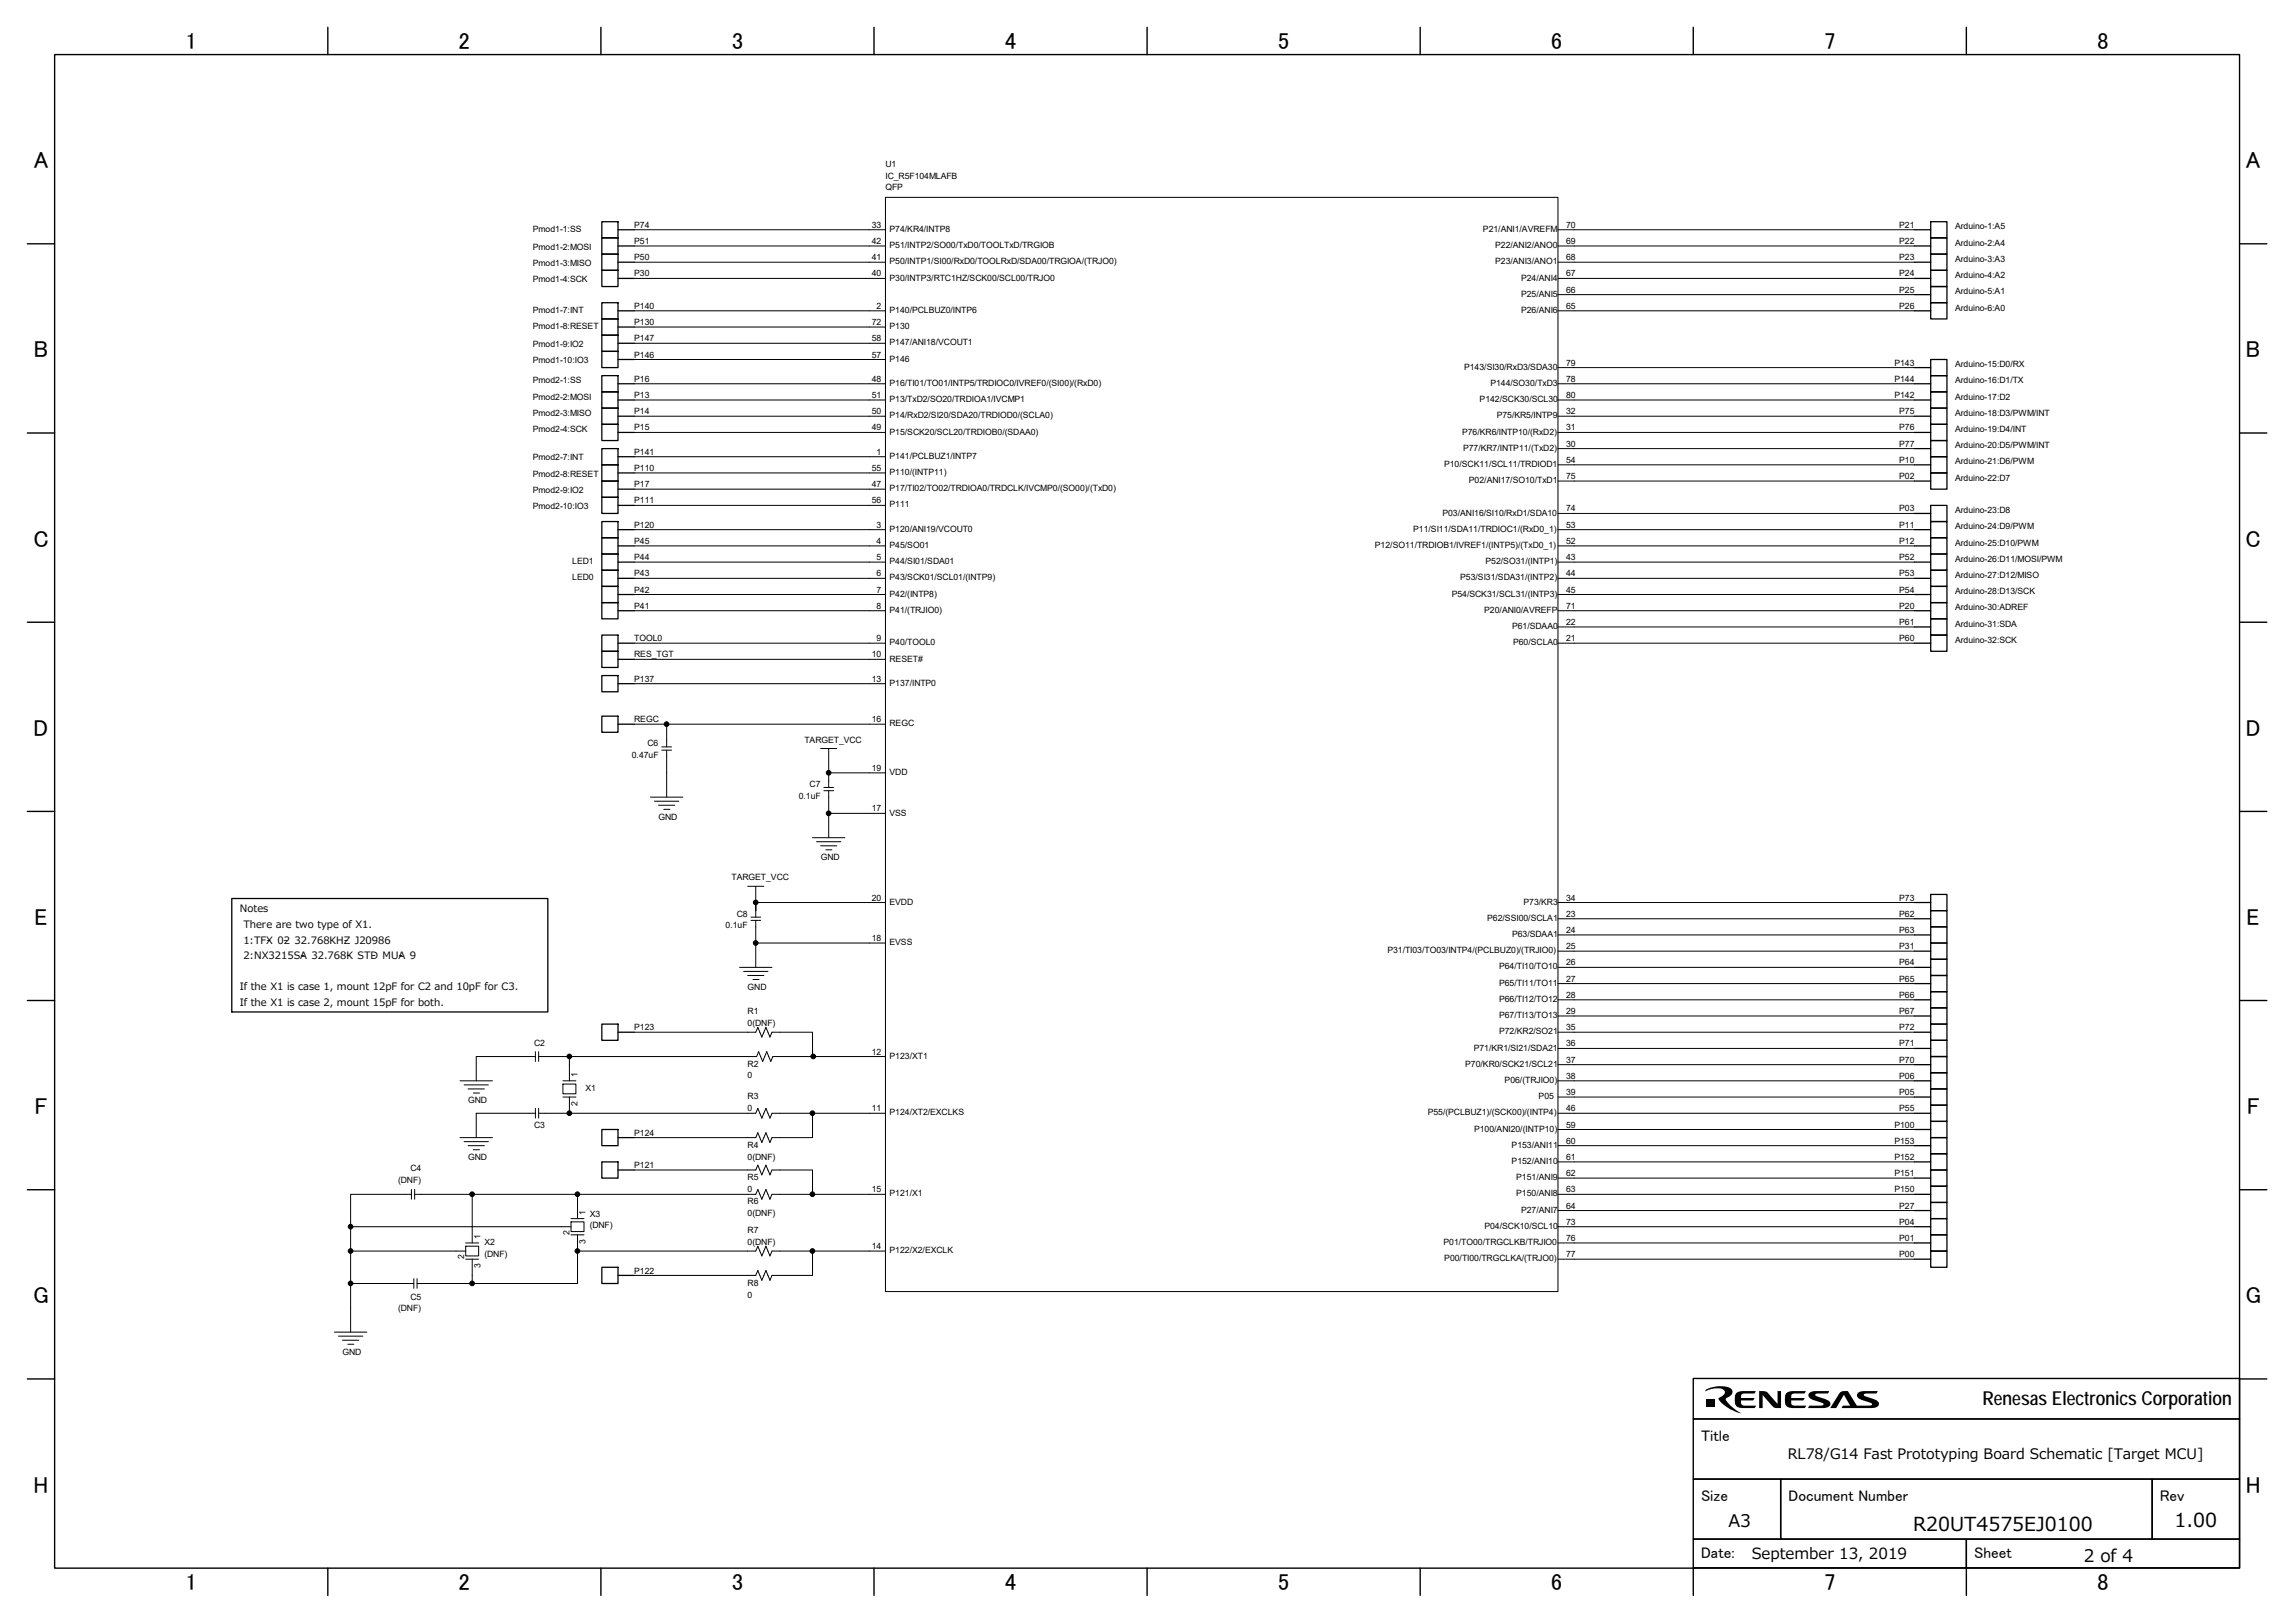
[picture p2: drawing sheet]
<svg xmlns="http://www.w3.org/2000/svg" width="420mm" height="297mm" viewBox="0 0 420 297" stroke-linecap="round" stroke-linejoin="round" font-family="sans-serif">
<defs><g id="words">
<g font-size="4.2">
<text x="34" y="9">1</text>
<text x="84" y="9">2</text>
<text x="134" y="9">3</text>
<text x="183.9" y="9">4</text>
<text x="233.9" y="9">5</text>
<text x="283.9" y="9">6</text>
<text x="333.9" y="9">7</text>
<text x="383.9" y="9">8</text>
<text x="6.2" y="30.8">A</text>
<text x="411.2" y="30.8">A</text>
<text x="6.2" y="65.4">B</text>
<text x="411.2" y="65.4">B</text>
<text x="6.1" y="100.1">C</text>
<text x="411.1" y="100.1">C</text>
<text x="6.1" y="134.7">D</text>
<text x="411.1" y="134.7">D</text>
<text x="6.3" y="169.3">E</text>
<text x="411.3" y="169.3">E</text>
<text x="6.3" y="203.9">F</text>
<text x="411.3" y="203.9">F</text>
<text x="6.1" y="238.5">G</text>
<text x="411.1" y="238.5">G</text>
<text x="6.1" y="273.2">H</text>
<text x="411.2" y="273.2">H</text>
<text x="34" y="291">1</text>
<text x="84" y="291">2</text>
<text x="134" y="291">3</text>
<text x="183.9" y="291">4</text>
<text x="233.9" y="291">5</text>
<text x="283.9" y="291">6</text>
<text x="333.9" y="291">7</text>
<text x="383.9" y="291">8</text>
</g>
<g font-size="3.5">
<text x="362.9" y="257.2">Renesas Electronics Corporation</text>
<text x="350.2" y="280.2">R20UT4575EJ0100</text>
<text x="398.1" y="279.5">1.00</text>
</g>
<g font-size="3.2">
<text x="316.4" y="279.4">A3</text>
<text x="381.5" y="285.8">2 of 4</text>
</g>
<g font-size="2.8">
<text x="311.4" y="263.7">Title</text>
<text x="311.4" y="274.6">Size</text>
<text x="327.4" y="274.6">Document Number</text>
<text x="395.4" y="274.6">Rev</text>
<text x="311.4" y="285.2">Date:</text>
<text x="320.7" y="285.3">September 13, 2019</text>
<text x="361.4" y="285.2">Sheet</text>
</g>
<text font-size="2.6" x="327.3" y="267">RL78/G14 Fast Prototyping Board Schematic [Target MCU]</text>
<g font-size="1.9">
<text x="43.9" y="167">Notes</text>
<text x="44.6" y="172.7">1:TFX 02</text>
<text x="44.6" y="169.8">There are two type of X1.</text>
<text x="50.4" y="172.9" transform="rotate(-90 50.4 172.9)">-</text>
<text x="53.6" y="172.9" transform="rotate(-90 53.6 172.9)">-</text>
<text x="53.9" y="172.7">32.768KHZ J20986</text>
<text x="64.6" y="172.9" transform="rotate(-90 64.6 172.9)">-</text>
<text x="44.6" y="175.5">2:NX3215SA 32.768K STD MUA 9</text>
<text x="56.6" y="175.8" transform="rotate(-90 56.6 175.8)">-</text>
<text x="65.1" y="175.8" transform="rotate(-90 65.1 175.8)">-</text>
<text x="69.6" y="175.8" transform="rotate(-90 69.6 175.8)">-</text>
<text x="74.6" y="175.8" transform="rotate(-90 74.6 175.8)">-</text>
<text x="43.9" y="181.2">If the X1 is case 1, mount 12pF for C2 and 10pF for C3.</text>
<text x="43.9" y="184.1">If the X1 is case 2, mount 15pF for both.</text>
</g>
<g font-size="1.6">
<text x="162.1" y="30.6">U1</text>
<text x="162.1" y="32.7">IC_R5F104MLAFB</text>
<text x="162.1" y="34.9">QFP</text>
<text x="116.1" y="41.7">P74</text>
<text x="159.6" y="41.7">33</text>
<text x="286.7" y="41.7">70</text>
<text x="347.7" y="41.7">P21</text>
<text x="357.9" y="42">Arduino-1:A5</text>
<text x="97.6" y="42.5">Pmod1-1:SS</text>
<text x="97.6" y="45.7">Pmod1-2:MOSI</text>
<text x="116.1" y="44.7">P51</text>
<text x="116.1" y="47.6">P50</text>
<text x="159.6" y="47.6">41</text>
<text x="159.6" y="44.7">42</text>
<text x="162.9" y="42.4">P74/KR4/INTP8</text>
<text x="162.9" y="45.4">P51/INTP2/SO00/TxD0/TOOLTxD/TRGIOB</text>
<text x="271.5" y="42.4">P21/ANI1/AVREFM</text>
<text x="273.7" y="45.4">P22/ANI2/ANO0</text>
<text x="286.7" y="47.6">68</text>
<text x="286.7" y="44.7">69</text>
<text x="347.7" y="44.7">P22</text>
<text x="347.7" y="47.6">P23</text>
<text x="357.9" y="44.9">Arduino-2:A4</text>
<text x="357.9" y="47.9">Arduino-3:A3</text>
<text x="97.6" y="48.7">Pmod1-3:MISO</text>
<text x="97.6" y="51.6">Pmod1-4:SCK</text>
<text x="116.1" y="50.6">P30</text>
<text x="159.6" y="50.6">40</text>
<text x="162.9" y="51.3">P30/INTP3/RTC1HZ/SCK00/SCL00/TRJO0</text>
<text x="162.9" y="48.4">P50/INTP1/SI00/RxD0/TOOLRxD/SDA00/TRGIOA/(TRJO0)</text>
<text x="273.7" y="48.4">P23/ANI3/ANO1</text>
<text x="278.5" y="51.3">P24/ANI4</text>
<text x="286.7" y="53.6">66</text>
<text x="286.7" y="50.6">67</text>
<text x="347.7" y="50.6">P24</text>
<text x="347.7" y="53.6">P25</text>
<text x="357.9" y="50.9">Arduino-4:A2</text>
<text x="357.9" y="53.9">Arduino-5:A1</text>
<text x="97.6" y="57.2">Pmod1-7:INT</text>
<text x="116.1" y="56.5">P140</text>
<text x="116.1" y="59.5">P130</text>
<text x="159.6" y="59.5">72</text>
<text x="160.5" y="56.5">2</text>
<text x="162.9" y="57.3">P140/PCLBUZ0/INTP6</text>
<text x="278.5" y="57.3">P26/ANI6</text>
<text x="278.5" y="54.3">P25/ANI5</text>
<text x="286.7" y="56.5">65</text>
<text x="347.7" y="56.5">P26</text>
<text x="357.9" y="56.8">Arduino-6:A0</text>
<text x="97.6" y="60.2">Pmod1-8:RESET</text>
<text x="97.6" y="63.5">Pmod1-9:IO2</text>
<text x="116.1" y="62.5">P147</text>
<text x="116.1" y="65.4">P146</text>
<text x="159.6" y="65.4">57</text>
<text x="159.6" y="62.5">58</text>
<text x="162.9" y="63.2">P147/ANI18/VCOUT1</text>
<text x="162.9" y="60.3">P130</text>
<text x="97.6" y="66.5">Pmod1-10:IO3</text>
<text x="97.6" y="70.2">Pmod2-1:SS</text>
<text x="116.1" y="69.9">P16</text>
<text x="159.6" y="69.9">48</text>
<text x="162.9" y="70.6">P16/TI01/TO01/INTP5/TRDIOC0/IVREF0/(SI00)/(RxD0)</text>
<text x="162.9" y="66.2">P146</text>
<text x="268" y="67.7">P143/SI30/RxD3/SDA30</text>
<text x="272.9" y="70.6">P144/SO30/TxD3</text>
<text x="286.7" y="69.9">78</text>
<text x="286.7" y="66.9">79</text>
<text x="346.8" y="66.9">P143</text>
<text x="346.8" y="69.9">P144</text>
<text x="357.9" y="67.2">Arduino-15:D0/RX</text>
<text x="357.9" y="70.2">Arduino-16:D1/TX</text>
<text x="97.6" y="73.2">Pmod2-2:MOSI</text>
<text x="97.6" y="76.1">Pmod2-3:MISO</text>
<text x="116.1" y="72.9">P13</text>
<text x="116.1" y="75.8">P14</text>
<text x="159.6" y="75.8">50</text>
<text x="159.6" y="72.9">51</text>
<text x="162.9" y="76.5">P14/RxD2/SI20/SDA20/TRDIOD0/(SCLA0)</text>
<text x="162.9" y="73.6">P13/TxD2/SO20/TRDIOA1/IVCMP1</text>
<text x="270.9" y="73.6">P142/SCK30/SCL30</text>
<text x="274" y="76.5">P75/KR5/INTP9</text>
<text x="286.7" y="75.8">32</text>
<text x="286.7" y="72.9">80</text>
<text x="346.8" y="72.9">P142</text>
<text x="347.7" y="75.8">P75</text>
<text x="357.9" y="73.2">Arduino-17:D2</text>
<text x="357.9" y="76.1">Arduino-18:D3/PWM/INT</text>
<text x="97.6" y="79.1">Pmod2-4:SCK</text>
<text x="116.1" y="78.8">P15</text>
<text x="116.1" y="83.2">P141</text>
<text x="159.6" y="78.8">49</text>
<text x="160.5" y="83.2">1</text>
<text x="162.9" y="79.5">P15/SCK20/SCL20/TRDIOB0/(SDAA0)</text>
<text x="162.9" y="84">P141/PCLBUZ1/INTP7</text>
<text x="267.7" y="79.5">P76/KR6/INTP10/(RxD2)</text>
<text x="267.8" y="82.5">P77/KR7/INTP11/(TxD2)</text>
<text x="286.7" y="81.8">30</text>
<text x="286.7" y="78.8">31</text>
<text x="347.7" y="78.8">P76</text>
<text x="347.7" y="81.8">P77</text>
<text x="357.9" y="79.1">Arduino-19:D4/INT</text>
<text x="357.9" y="82.1">Arduino-20:D5/PWM/INT</text>
<text x="97.6" y="84.3">Pmod2-7:INT</text>
<text x="97.6" y="87.2">Pmod2-8:RESET</text>
<text x="116.1" y="86.2">P110</text>
<text x="116.1" y="89.2">P17</text>
<text x="159.6" y="89.2">47</text>
<text x="159.6" y="86.2">55</text>
<text x="162.9" y="89.9">P17/TI02/TO02/TRDIOA0/TRDCLK/IVCMP0/(SO00)/(TxD0)</text>
<text x="162.9" y="86.9">P110/(INTP11)</text>
<text x="264.4" y="85.4">P10/SCK11/SCL11/TRDIOD1</text>
<text x="268.9" y="88.4">P02/ANI17/SO10/TxD1</text>
<text x="286.7" y="84.7">54</text>
<text x="286.7" y="87.7">75</text>
<text x="347.7" y="84.7">P10</text>
<text x="347.7" y="87.7">P02</text>
<text x="357.9" y="85">Arduino-21:D6/PWM</text>
<text x="357.9" y="88">Arduino-22:D7</text>
<text x="97.6" y="90.2">Pmod2-9:IO2</text>
<text x="97.6" y="93.2">Pmod2-10:IO3</text>
<text x="116.1" y="92.1">P111</text>
<text x="159.6" y="92.1">56</text>
<text x="162.9" y="92.9">P111</text>
<text x="264.1" y="94.4">P03/ANI16/SI10/RxD1/SDA10</text>
<text x="286.7" y="93.6">74</text>
<text x="347.7" y="93.6">P03</text>
<text x="357.9" y="93.9">Arduino-23:D8</text>
<text x="116.1" y="96.6">P120</text>
<text x="116.1" y="99.5">P45</text>
<text x="160.5" y="96.6">3</text>
<text x="160.5" y="99.5">4</text>
<text x="162.9" y="97.3">P120/ANI19/VCOUT0</text>
<text x="162.9" y="100.3">P45/SO01</text>
<text x="251.7" y="100.3">P12/SO11/TRDIOB1/IVREF1/(INTP5)/(TxD0_1)</text>
<text x="258.7" y="97.3">P11/SI11/SDA11/TRDIOC1/(RxD0_1)</text>
<text x="286.7" y="99.5">52</text>
<text x="286.7" y="96.6">53</text>
<text x="347.7" y="96.6">P11</text>
<text x="347.7" y="99.5">P12</text>
<text x="357.9" y="96.9">Arduino-24:D9/PWM</text>
<text x="357.9" y="99.8">Arduino-25:D10/PWM</text>
<text x="104.8" y="103.3">LED1</text>
<text x="104.8" y="106.2">LED0</text>
<text x="116.1" y="102.5">P44</text>
<text x="116.1" y="105.5">P43</text>
<text x="160.5" y="102.5">5</text>
<text x="160.5" y="105.5">6</text>
<text x="162.9" y="103.3">P44/SI01/SDA01</text>
<text x="162.9" y="106.2">P43/SCK01/SCL01/(INTP9)</text>
<text x="267.3" y="106.2">P53/SI31/SDA31/(INTP2)</text>
<text x="272" y="103.3">P52/SO31/(INTP1)</text>
<text x="286.7" y="102.5">43</text>
<text x="286.7" y="105.5">44</text>
<text x="347.7" y="102.5">P52</text>
<text x="347.7" y="105.5">P53</text>
<text x="357.9" y="102.8">Arduino-26:D11/MOSI/PWM</text>
<text x="357.9" y="105.8">Arduino-27:D12/MISO</text>
<text x="116.1" y="108.4">P42</text>
<text x="116.1" y="111.4">P41</text>
<text x="160.5" y="108.4">7</text>
<text x="160.5" y="111.4">8</text>
<text x="162.9" y="109.2">P42/(INTP8)</text>
<text x="162.9" y="112.2">P41/(TRJIO0)</text>
<text x="265.8" y="109.2">P54/SCK31/SCL31/(INTP3)</text>
<text x="271.7" y="112.2">P20/ANI0/AVREFP</text>
<text x="286.7" y="108.4">45</text>
<text x="286.7" y="111.4">71</text>
<text x="347.7" y="108.4">P54</text>
<text x="347.7" y="111.4">P20</text>
<text x="357.9" y="108.8">Arduino-28:D13/SCK</text>
<text x="357.9" y="111.7">Arduino-30:ADREF</text>
<text x="116.1" y="117.4">TOOL0</text>
<text x="160.5" y="117.4">9</text>
<text x="162.9" y="118.1">P40/TOOL0</text>
<text x="276.8" y="115.1">P61/SDAA0</text>
<text x="277" y="118.1">P60/SCLA0</text>
<text x="286.7" y="117.4">21</text>
<text x="286.7" y="114.4">22</text>
<text x="347.7" y="114.4">P61</text>
<text x="347.7" y="117.4">P60</text>
<text x="357.9" y="114.7">Arduino-31:SDA</text>
<text x="357.9" y="117.7">Arduino-32:SCK</text>
<text x="116.1" y="120.3">RES_TGT</text>
<text x="116.1" y="124.8">P137</text>
<text x="159.6" y="120.3">10</text>
<text x="159.6" y="124.8">13</text>
<text x="162.9" y="121.1">RESET#</text>
<text x="162.9" y="125.5">P137/INTP0</text>
<text x="116.1" y="132.2">REGC</text>
<text x="118.6" y="136.6">C6</text>
<text x="147.3" y="135.9">TARGET_VCC</text>
<text x="159.6" y="132.2">16</text>
<text x="162.9" y="132.9">REGC</text>
<text x="115.7" y="138.8">0.47uF</text>
<text x="159.6" y="141.1">19</text>
<text x="162.9" y="141.8">VDD</text>
<text x="120.6" y="150">GND</text>
<text x="146.2" y="146.2">0.1uF</text>
<text x="148.2" y="144.1">C7</text>
<text x="159.6" y="148.5">17</text>
<text x="162.9" y="149.3">VSS</text>
<text x="133.9" y="161.1">TARGET_VCC</text>
<text x="150.3" y="157.4">GND</text>
<text x="134.9" y="167.8">C8</text>
<text x="159.6" y="164.8">20</text>
<text x="162.9" y="165.6">EVDD</text>
<text x="278.9" y="165.6">P73/KR3</text>
<text x="286.7" y="167.8">23</text>
<text x="286.7" y="164.8">34</text>
<text x="347.7" y="167.8">P62</text>
<text x="347.7" y="164.8">P73</text>
<text x="132.8" y="169.9">0.1uF</text>
<text x="159.6" y="172.3">18</text>
<text x="162.9" y="173">EVSS</text>
<text x="272.3" y="168.5">P62/SSI00/SCLA1</text>
<text x="276.8" y="171.5">P63/SDAA1</text>
<text x="286.7" y="170.8">24</text>
<text x="286.7" y="173.7">25</text>
<text x="347.7" y="170.8">P63</text>
<text x="347.7" y="173.7">P31</text>
<text x="254" y="174.5">P31/TI03/TO03/INTP4/(PCLBUZ0)/(TRJIO0)</text>
<text x="274.4" y="177.4">P64/TI10/TO10</text>
<text x="286.7" y="176.7">26</text>
<text x="286.7" y="179.7">27</text>
<text x="347.7" y="176.7">P64</text>
<text x="347.7" y="179.7">P65</text>
<text x="136.9" y="185.6">R1</text>
<text x="136.9" y="181.2">GND</text>
<text x="274.4" y="180.4">P65/TI11/TO11</text>
<text x="274.4" y="183.4">P66/TI12/TO12</text>
<text x="286.7" y="182.6">28</text>
<text x="286.7" y="185.6">29</text>
<text x="347.7" y="182.6">P66</text>
<text x="347.7" y="185.6">P67</text>
<text x="97.8" y="191.5">C2</text>
<text x="116.1" y="188.5">P123</text>
<text x="136.9" y="187.7">0(DNF)</text>
<text x="274.4" y="186.3">P67/TI13/TO13</text>
<text x="274.4" y="189.3">P72/KR2/SO21</text>
<text x="286.7" y="188.5">35</text>
<text x="286.7" y="191.5">36</text>
<text x="347.7" y="188.5">P72</text>
<text x="347.7" y="191.5">P71</text>
<text x="105.7" y="197.1" transform="rotate(-90 105.7 197.1)">1</text>
<text x="136.9" y="195.2">R2</text>
<text x="136.9" y="197.4">0</text>
<text x="159.6" y="193">12</text>
<text x="162.9" y="193.8">P123/XT1</text>
<text x="268.2" y="195.2">P70/KR0/SCK21/SCL21</text>
<text x="269.8" y="192.3">P71/KR1/SI21/SDA21</text>
<text x="286.7" y="194.5">37</text>
<text x="286.7" y="197.4">38</text>
<text x="347.7" y="194.5">P70</text>
<text x="347.7" y="197.4">P06</text>
<text x="85.7" y="201.9">GND</text>
<text x="105.7" y="202.4" transform="rotate(-90 105.7 202.4)">2</text>
<text x="107.2" y="199.7">X1</text>
<text x="136.9" y="201.2">R3</text>
<text x="136.9" y="203.3">0</text>
<text x="159.6" y="203.4">11</text>
<text x="275.5" y="198.2">P06/(TRJIO0)</text>
<text x="281.7" y="201.2">P05</text>
<text x="286.7" y="200.4">39</text>
<text x="286.7" y="203.4">46</text>
<text x="347.7" y="200.4">P05</text>
<text x="347.7" y="203.4">P55</text>
<text x="97.8" y="206.4">C3</text>
<text x="116.1" y="207.8">P124</text>
<text x="162.9" y="204.2">P124/XT2/EXCLKS</text>
<text x="261.4" y="204.2">P55/(PCLBUZ1)/(SCK00)/(INTP4)</text>
<text x="269.9" y="207.1">P100/ANI20/(INTP10)</text>
<text x="286.7" y="206.4">59</text>
<text x="286.7" y="209.3">60</text>
<text x="346.8" y="206.4">P100</text>
<text x="346.8" y="209.3">P153</text>
<text x="75.2" y="214.3">C4</text>
<text x="85.7" y="212.3">GND</text>
<text x="116.1" y="213.8">P121</text>
<text x="136.9" y="210.1">R4</text>
<text x="136.9" y="212.2">0(DNF)</text>
<text x="276.7" y="210.1">P153/ANI11</text>
<text x="276.7" y="213">P152/ANI10</text>
<text x="286.7" y="212.3">61</text>
<text x="286.7" y="215.3">62</text>
<text x="346.8" y="212.3">P152</text>
<text x="346.8" y="215.3">P151</text>
<text x="72.9" y="216.5">(DNF)</text>
<text x="136.9" y="216">R5</text>
<text x="136.9" y="218.1">0</text>
<text x="136.9" y="220.4">R6</text>
<text x="159.6" y="218.2">15</text>
<text x="162.9" y="219">P121/X1</text>
<text x="277.6" y="216">P151/ANI9</text>
<text x="277.6" y="219">P150/ANI8</text>
<text x="278.5" y="221.9">P27/ANI7</text>
<text x="286.7" y="218.2">63</text>
<text x="286.7" y="221.2">64</text>
<text x="346.8" y="218.2">P150</text>
<text x="347.7" y="221.2">P27</text>
<text x="87.9" y="226.7" transform="rotate(-90 87.9 226.7)">1</text>
<text x="88.7" y="227.9">X2</text>
<text x="104.3" y="226" transform="rotate(-90 104.3 226)">2</text>
<text x="107.2" y="227.6" transform="rotate(-90 107.2 227.6)">3</text>
<text x="107.2" y="222.3" transform="rotate(-90 107.2 222.3)">1</text>
<text x="108" y="222.7">X3</text>
<text x="108" y="224.8">(DNF)</text>
<text x="136.9" y="222.6">0(DNF)</text>
<text x="136.9" y="225.7">R7</text>
<text x="136.9" y="227.8">0(DNF)</text>
<text x="264.3" y="227.9">P01/TO00/TRGCLKB/TRJIO0</text>
<text x="271.8" y="224.9">P04/SCK10/SCL10</text>
<text x="286.7" y="224.2">73</text>
<text x="286.7" y="227.1">76</text>
<text x="347.7" y="224.2">P04</text>
<text x="347.7" y="227.1">P01</text>
<text x="85" y="230.4" transform="rotate(-90 85 230.4)">2</text>
<text x="87.9" y="232" transform="rotate(-90 87.9 232)">3</text>
<text x="88.7" y="230">(DNF)</text>
<text x="116.1" y="233.1">P122</text>
<text x="159.6" y="228.6">14</text>
<text x="162.9" y="229.3">P122/X2/EXCLK</text>
<text x="264.4" y="230.8">P00/TI00/TRGCLKA/(TRJO0)</text>
<text x="286.7" y="230.1">77</text>
<text x="347.7" y="230.1">P00</text>
<text x="75.2" y="237.9">C5</text>
<text x="136.9" y="235.4">R8</text>
<text x="136.9" y="237.6">0</text>
<text x="72.9" y="240">(DNF)</text>
<text x="62.7" y="247.9">GND</text>
</g>
</g></defs>
<g fill="none" stroke="#000" stroke-width=".25">
<path d="M10 10h400v277h-400zM60 5v5M110 5v5M160 5v5M210 5v5M260 5v5M310 5v5M360 5v5M5 44.6h5M410 44.6h5M5 79.2h5M410 79.2h5"/>
<path d="M5 113.9h5M410 113.9h5M5 148.5h5M410 148.5h5M5 183.1h5M410 183.1h5M5 217.7h5M410 217.7h5M5 252.4h5M310 259.7h100v11h-100zM310 252.3h100v7.4h-100zM410 252.4h5"/>
<path d="M310 270.7h16v11h-16zM326 270.7h68v11h-68zM394 270.7h16v11h-16zM60 287v5M110 287v5M160 287v5M210 287v5M260 287v5M310 281.7h50v5.2h-50zM310 287v5M360 281.7h50v5.2h-50zM360 287v5"/>
</g>
<path d="M312.4 256.1h1.5v1.5h-1.5zM312.3 254.3a5.7 5.7 0 0 1 4.5-.2l.4 .4a1.16 1.16 0 0 1-1.1 1.3l-.1 .2a4.2 4.2 0 0 0 2.2 2.3l.5 .3a7.5 7.5 0 0 1-4-2.4v-.3a1.74 1.74 0 0 0 1.1-1.1l-.3-.5a3.9 3.9 0 0 0-3.3 .3zM318 254.9l1-.3h2.4l-.2 .4h-1.7a.62 .62 0 0 0-.6 .2 .62 .62 0 0 0-.2 .7h2.5l-.3 .4h-2.2v.4a.58 .58 0 0 0 .8 .6h2l-.3 .4h-2.6a1.02 1.02 0 0 1-1-1.1 1.76 1.76 0 0 1 .4-1.7zM322.1 254.6l1.3 .1 2 2.2v-2.3h.7v3.1h-.9l-.5-.2-2-2.1v2.3h-.6zM327.2 254.9l1-.3h2.4l-.3 .4h-1.8a.59 .59 0 0 0-.6 .9h2.5l-.3 .4h-2.2v.4a.56 .56 0 0 0 .7 .6h2.1l-.4 .4h-2.5a1.05 1.05 0 0 1-1-1.1 1.8 1.8 0 0 1 .4-1.7zM331.1 255.1l.8-.5h3l-.3 .4h-1.9l-.3 .1-.1 .3 2.2 .8 .5 .4a.76 .76 0 0 1-.8 1.1h-3.2l.3-.4h1.9l.7-.2-.1-.3-2.2-.7-.4-.3-.1-.4zM336.9 254.8a1.74 1.74 0 0 1 1.4-.2l1.6 2.7h2.2l.6-.2-.1-.3-1.8-.6a.8 .8 0 0 1-.8-.8 .8 .8 0 0 1 .9-.8h2.9l-.3 .4h-1.9l-.4 .2 .2 .3 1.8 .6a.74 .74 0 0 1 .7 .4 .74 .74 0 0 1-.1 .8l-.4 .3-.7 .1h-5.6l.3-.4h1.3l-1.1-2-1.4 2.4h-1.1z" fill="#000"/>
<path d="M42.3 28.8h335.5v219.4h-335.5z" fill="#fff"/>
<g fill="none" stroke="#000" stroke-width=".24">
<path d="M110.2 40.6h2.9v2.9h-2.9zM110.2 43.5h2.9v3h-2.9zM110.2 46.5h2.9v3h-2.9zM110.2 49.5h2.9v2.9h-2.9zM110.2 55.4h2.9v3h-2.9zM110.2 58.4h2.9v2.9h-2.9zM113.1 42h3M113.1 45h3M113.1 48h3M113.1 51h3M113.1 56.9h3M113.1 59.9h3"/>
<path d="M350.5 42h3M350.5 45h3M350.5 48h3M350.5 51h3M350.5 56.9h3M350.5 53.9h3M353.5 40.6h2.9v2.9h-2.9zM353.5 43.5h2.9v3h-2.9zM353.5 46.5h2.9v3h-2.9zM353.5 49.5h2.9v2.9h-2.9zM353.5 52.4h2.9v3h-2.9zM353.5 55.4h2.9v3h-2.9z"/>
<path d="M110.2 61.3h2.9v3h-2.9zM110.2 64.3h2.9v3h-2.9zM110.2 68.8h2.9v2.9h-2.9zM110.2 71.7h2.9v3h-2.9zM110.2 74.7h2.9v3h-2.9zM110.2 77.7h2.9v2.9h-2.9zM113.1 62.8h3M113.1 65.8h3M113.1 70.2h3M113.1 73.2h3M113.1 76.2h3M113.1 79.1h3"/>
<path d="M350.5 70.2h3M350.5 73.2h3M350.5 76.2h3M350.5 79.1h3M350.5 67.3h3M353.5 65.8h2.9v3h-2.9zM353.5 68.8h2.9v2.9h-2.9zM353.5 71.7h2.9v3h-2.9zM353.5 74.7h2.9v3h-2.9zM353.5 77.7h2.9v2.9h-2.9zM110.2 82.1h2.9v3h-2.9zM110.2 85.1h2.9v2.9h-2.9z"/>
<path d="M110.2 88h2.9v3h-2.9zM110.2 91h2.9v3h-2.9zM110.2 95.5h2.9v2.9h-2.9zM110.2 98.4h2.9v3h-2.9zM113.1 83.6h3M113.1 86.6h3M113.1 89.5h3M113.1 92.5h3M113.1 96.9h3M113.1 99.9h3M350.5 96.9h3M350.5 99.9h3"/>
<path d="M350.5 82.1h3M350.5 85.1h3M350.5 94h3M350.5 88h3M353.5 80.6h2.9v3h-2.9zM353.5 83.6h2.9v3h-2.9zM353.5 92.5h2.9v3h-2.9zM353.5 95.5h2.9v2.9h-2.9zM353.5 98.4h2.9v3h-2.9zM353.5 86.6h2.9v2.9h-2.9zM110.2 101.4h2.9v3h-2.9zM110.2 104.4h2.9v2.9h-2.9z"/>
<path d="M110.2 107.3h2.9v3h-2.9zM110.2 110.3h2.9v3h-2.9zM110.2 116.2h2.9v3h-2.9zM110.2 119.2h2.9v3h-2.9zM113.1 102.9h3M113.1 105.8h3M113.1 108.8h3M113.1 111.8h3M113.1 117.7h3M350.5 102.9h3M350.5 105.8h3M350.5 108.8h3"/>
<path d="M350.5 111.8h3M350.5 117.7h3M350.5 114.7h3M353.5 101.4h2.9v3h-2.9zM353.5 104.4h2.9v2.9h-2.9zM353.5 107.3h2.9v3h-2.9zM353.5 110.3h2.9v3h-2.9zM353.5 113.3h2.9v2.9h-2.9zM353.5 116.2h2.9v3h-2.9zM110.2 123.6h2.9v3h-2.9zM110.2 131.1h2.9v2.9h-2.9zM113.1 120.7h3"/>
<path d="M113.1 125.1h3M113.1 132.5h3M42.4 164.4h57.9v20.8h-57.9zM350.5 168.2h3M350.5 171.1h3M350.5 174.1h3M350.5 177h3M350.5 165.2h3M353.5 166.7h2.9v2.9h-2.9zM353.5 169.6h2.9v3h-2.9zM353.5 172.6h2.9v3h-2.9zM353.5 175.6h2.9v2.9h-2.9z"/>
<path d="M353.5 178.5h2.9v3h-2.9zM353.5 163.7h2.9v3h-2.9zM110.2 187.4h2.9v3h-2.9zM113.1 188.9h3M350.5 188.9h3M350.5 180h3M350.5 183h3M350.5 185.9h3M350.5 191.9h3M350.5 194.9h3M350.5 197.8h3M353.5 181.5h2.9v3h-2.9z"/>
<path d="M353.5 184.5h2.9v2.9h-2.9zM353.5 187.4h2.9v3h-2.9zM353.5 190.4h2.9v3h-2.9zM353.5 193.4h2.9v2.9h-2.9zM353.5 196.3h2.9v3h-2.9zM353.5 199.3h2.9v3h-2.9zM110.2 206.7h2.9v3h-2.9zM110.2 212.6h2.9v3h-2.9zM113.1 208.2h3M113.1 214.1h3M350.5 200.8h3M350.5 203.8h3"/>
<path d="M350.5 206.7h3M350.5 209.7h3M350.5 212.6h3M350.5 215.6h3M350.5 218.6h3M353.5 202.3h2.9v2.9h-2.9zM353.5 205.2h2.9v3h-2.9zM353.5 208.2h2.9v3h-2.9zM353.5 211.2h2.9v2.9h-2.9zM353.5 214.1h2.9v3h-2.9zM353.5 217.1h2.9v3h-2.9zM110.2 231.9h2.9v3h-2.9z"/>
<path d="M113.1 233.4h3M350.5 221.6h3M350.5 224.5h3M350.5 227.5h3M350.5 230.5h3M353.5 220.1h2.9v2.9h-2.9zM353.5 223h2.9v3h-2.9zM353.5 226h2.9v3h-2.9zM353.5 229h2.9v2.9h-2.9z"/>
</g>
<g fill="none" stroke="#000" stroke-width=".18">
<path d="M162.1 36.1h123.1v200.3h-123.1zM116.1 42h46M116.1 51h46M116.1 48h46M116.1 45h46M116.1 59.9h46M116.1 56.9h46M285.2 56.9h65.3M350.5 42h-65.3M350.5 51h-65.3M350.5 48h-65.3M350.5 45h-65.3"/>
<path d="M350.5 53.9h-65.3M116.1 70.2h46M116.1 79.1h46M116.1 76.2h46M116.1 73.2h46M116.1 65.8h46M116.1 62.8h46M350.5 70.2h-65.3M350.5 79.1h-65.3M350.5 76.2h-65.3M350.5 73.2h-65.3M350.5 67.3h-65.3"/>
<path d="M116.1 96.9h46M116.1 99.9h46M116.1 89.5h46M116.1 92.5h46M116.1 83.6h46M116.1 86.6h46M285.2 94h65.3M350.5 96.9h-65.3M350.5 99.9h-65.3M350.5 82.1h-65.3M350.5 85.1h-65.3M350.5 88h-65.3"/>
<path d="M116.1 102.9h46M116.1 105.8h46M116.1 108.8h46M116.1 117.7h46M116.1 111.8h46M350.5 102.9h-65.3M350.5 105.8h-65.3M350.5 108.8h-65.3M350.5 111.8h-65.3M350.5 117.7h-65.3M350.5 114.7h-65.3M116.1 125.1h46"/>
<path d="M116.1 132.5h46M116.1 120.7h46M121.2 137.3h1.7M121.2 136.7h1.7M122 132.5v4.2M122 137.3v8.6M150.2 137h3M151.7 137v7.1M119.1 145.9h5.9M119.8 146.6h4.5M120.6 147.4h2.9M121.5 148.1h1.1"/>
<path d="M148.8 153.3h5.9M149.5 154.1h4.4M150.2 154.8h3M150.8 144.7h1.8M150.8 144.1h1.8M151.2 155.5h1.1M151.7 141.4h10.4M151.7 148.9h10.4M151.7 144.7v8.6M135.4 177h5.9M136.1 177.8h4.5M136.9 178.5h2.9"/>
<path d="M136.9 162.2h2.9M137.5 168.4h1.8M137.5 167.9h1.8M137.8 179.3h1.2M138.4 165.2h23.7M138.4 172.6h23.7M138.4 162.2v5.7M138.4 168.4v8.6M350.5 174.1h-65.3M350.5 165.2h-65.3M350.5 168.2h-65.3M350.5 171.1h-65.3"/>
<path d="M350.5 177h-65.3M84.2 197.8h6M85 198.6h4.4M85.7 199.3h3M98 192.5v1.8M98 193.4h-10.8v4.4M98.6 192.5v1.8M103.1 198.4h2.3v1.8h-2.3zM103.1 197.8h2.3M104.2 193.4v4.4M116.1 188.9h22.3l.3-.9 .8 1.8 .7-1.8 .8 1.8 .3-.9h7.5v4.5h.1M162.1 193.4h-20.6l-.4 .9-.7-1.8-.8 1.8-.7-1.8-.4 .9h-39.9"/>
<path d="M350.5 197.8h-65.3M350.5 180h-65.3M350.5 183h-65.3M350.5 185.9h-65.3M350.5 188.9h-65.3M350.5 191.9h-65.3M350.5 194.9h-65.3M75.3 218.6h-11.1v5.9M75.3 217.7v1.8M75.9 218.6h62.5l.3-.9 .8 1.8 .7-1.8 .8 1.8 .3-.9h20.8M75.9 217.7v1.8M84.2 208.2h6"/>
<path d="M85 208.9h4.4M85.7 209.7h3M86.4 218.6v8.9M86.7 200h1.1M86.7 210.4h1.1M98 202.9v1.7M98 203.8h-10.8v4.4M98.6 203.8h39.8l.3-.9 .8 1.7 .7-1.7 .8 1.7 .3-.8h20.8M98.6 202.9v1.7M103.1 200.8h2.3M104.2 200.8v3M105.7 218.6v4.4"/>
<path d="M116.1 214.1h22.3l.3-.9 .8 1.8 .7-1.8 .8 1.8 .3-.9h7.5v4.5M148.8 203.8v4.4h-7.5l-.3 .9-.8-1.8-.7 1.8-.8-1.8-.3 .9h-22.3M350.5 203.8h-65.3M350.5 200.8h-65.3M350.5 218.6h-65.3M350.5 206.7h-65.3M350.5 209.7h-65.3M350.5 212.6h-65.3M350.5 215.6h-65.3M64.2 234.9h11.6M64.2 224.5v19.3M75.8 234v1.8"/>
<path d="M76.4 234v1.8M85.3 227.5h2.3M85.3 230.5h2.3M85.3 228.1h2.3v1.8h-2.3zM85.3 229h-21.1M86.4 230.5v4.4M86.4 234.9h-10M104.5 223h2.4M104.5 226h2.4M104.5 223.6h2.4v1.8h-2.4zM104.5 224.5h-40.3M105.7 226v3"/>
<path d="M105.7 229v5.9h-19.3M105.7 229h32.7l.3-.9 .8 1.8 .7-1.8 .8 1.8 .3-.9h20.8M148.8 229v4.4h-7.5l-.3 .9-.8-1.8-.7 1.8-.8-1.8-.3 .9h-22.3M350.5 221.6h-65.3M350.5 224.5h-65.3M350.5 227.5h-65.3M350.5 230.5h-65.3M61.2 243.8h6M62 244.5h4.4M62.7 245.3h3M63.7 246h1.1"/>
</g>
<g fill="#000" stroke="#000" stroke-width=".18">
<circle cx="122" cy="132.5" r=".43"/>
<circle cx="151.7" cy="148.9" r=".43"/>
<circle cx="151.7" cy="141.4" r=".43"/>
<circle cx="138.4" cy="165.2" r=".43"/>
<circle cx="138.4" cy="172.6" r=".43"/>
<circle cx="104.2" cy="193.3" r=".43"/>
<circle cx="148.9" cy="193.3" r=".43"/>
<circle cx="86.4" cy="218.6" r=".43"/>
<circle cx="104.2" cy="203.7" r=".43"/>
<circle cx="105.7" cy="218.6" r=".43"/>
<circle cx="148.7" cy="203.7" r=".43"/>
<circle cx="148.7" cy="218.6" r=".43"/>
<circle cx="64.2" cy="224.5" r=".43"/>
<circle cx="64.2" cy="229" r=".43"/>
<circle cx="64.2" cy="234.9" r=".43"/>
<circle cx="86.4" cy="234.9" r=".43"/>
<circle cx="105.7" cy="229" r=".43"/>
<circle cx="148.7" cy="229" r=".43"/>
</g>
<use href="#words"/>
</svg>
